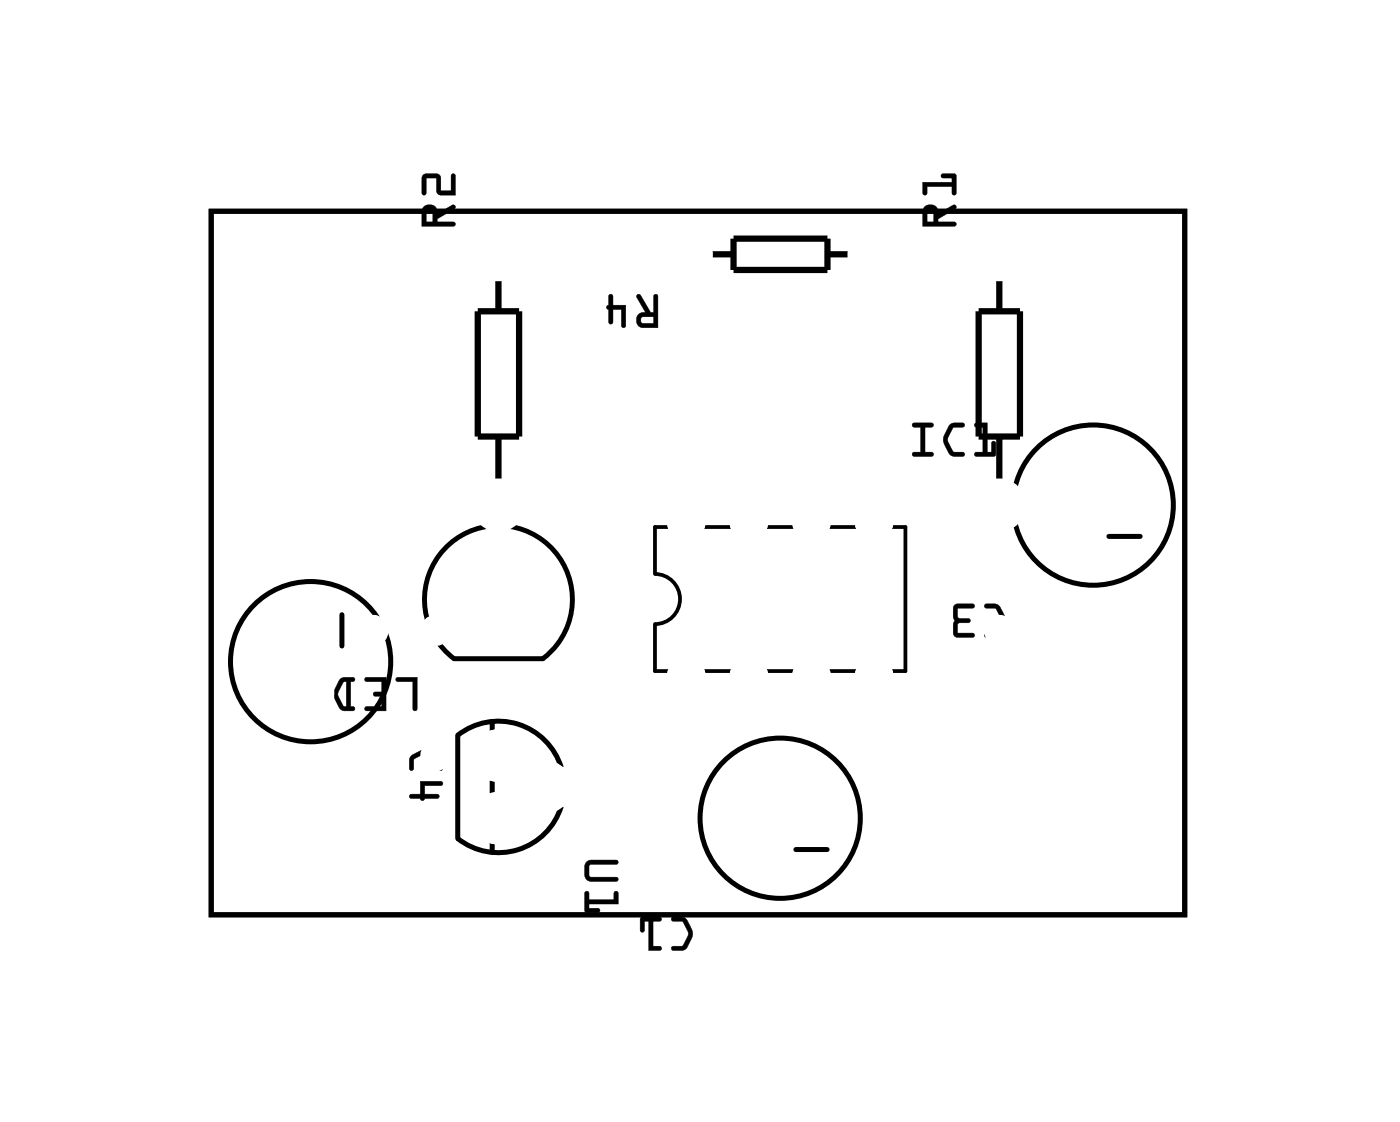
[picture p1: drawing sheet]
<svg xmlns="http://www.w3.org/2000/svg" width="57mm" height="46mm" viewBox="0 0 57 46" stroke-linecap="round" stroke-linejoin="round" font-family="sans-serif">
<g fill="none" stroke="#000" stroke-width=".2">
<path d="M8.6 8.6h39.5v28.5h-39.5zM13.9 24.9v1.3M18.4 26.7a3 3 0 0 1-.4-4.4 3 3 0 0 1 4.4 0 3 3 0 0 1-.4 4.4h-3.6M20 29.3v.4M20 31.6v.6M20 34.2v.4M22.8 31.1a2.67 2.67 0 0 0-4.2-1.3v4.2a2.67 2.67 0 0 0 4.2-1.3M32.3 34.5h1.3M45 21.8h1.3"/>
<circle cx="12.6" cy="26.8" r="3.3"/>
<circle cx="31.7" cy="33.2" r="3.3"/>
<circle cx="44.4" cy="20.5" r="3.3"/>
</g>
<path d="M8.6 8.6h39.5v28.5h-39.5z" fill="none" stroke="#000" stroke-width=".04"/>
<path d="M26.6 21.4h10.1v5.8h-10.1v-1.9a1.02 1.02 0 0 0 1-1 1.02 1.02 0 0 0-1-1z" fill="none" stroke="#000" stroke-width=".15"/>
<path d="M19.4 12.6h1.7v5.1h-1.7zM20.2 11.3v1.3M20.2 17.7v1.8M28.8 10.3h1M29.8 9.7h3.8v1.2h-3.8zM33.6 10.3h.9M39.7 12.6h1.7v5.1h-1.7zM40.5 11.3v1.3M40.5 17.7v1.8" fill="none" stroke="#000" stroke-width=".25"/>
<g fill="#000">
<path d="M17.2 8.4a.32 .32 0 0 1 .4-.1 .32 .32 0 0 1 .1 .4l.7-.4 .1 .1-.8 .5v.1h.7l.1 .1-1.4 .1zM17.3 8.5v.5h.3v-.5zM17.2 7.1h.6l.1 .1v.5h.4v-.6h.1l.1 .8h-.7l-.1-.7h-.4v.6l-.1 .1z"/>
<path d="M17.2 8.4a.32 .32 0 0 1 .4-.1 .32 .32 0 0 1 .1 .4l.6-.4a.1 .1 0 0 1 .2 0 .11 .11 0 0 1-.1 .2l-.7 .4v.1h.7a.1 .1 0 0 1 .1 .1 .1 .1 0 0 1-.1 .1h-1.3v-.6zM17.2 8.4l-.1 .8 1.4-.1-.1-.1h-.7v-.1l.7-.4v-.2l-.7 .4a.31 .31 0 0 0-.1-.4 .31 .31 0 0 0-.4 .1zM17.3 8.5v.5h.3l-.1-.5zM17.3 8.5h.3v.5h-.3zM17.2 7.1h.6l.1 .6h.4v-.6a.1 .1 0 0 1 .1-.1 .1 .1 0 0 1 .1 .1v.8h-.7l-.1-.7h-.4v.6a.1 .1 0 0 1-.1 .1 .1 .1 0 0 1-.1-.1zM17.2 7.1v.8l.1-.1v-.6h.4l.1 .7h.7l-.1-.8h-.1v.6h-.4v-.5l-.1-.1z"/>
<path d="M25.8 12h.2l.4 .7h.1v-.7l.1-.1 .1 .1v1.3h-.6a.31 .31 0 0 1-.3-.4 .31 .31 0 0 1 .4-.2zM26 12.9l.1 .2h.4v-.3zM24.7 12h.2v.4h.5l-.1 .9-.1-.1v-.6h-.3v.5h-.2v-.5l-.1-.1 .1-.1z"/>
<path d="M25.8 12h.2l.4 .7h.1v-.7a.1 .1 0 0 1 .1-.1 .1 .1 0 0 1 .1 .1v1.3h-.6a.32 .32 0 0 1-.3-.4 .32 .32 0 0 1 .4-.2l-.4-.6zM25.9 12l-.1 .1 .4 .6a.31 .31 0 0 0-.4 .2 .31 .31 0 0 0 .3 .4h.6v-1.3l-.1-.1-.1 .1v.7h-.1l-.4-.7zM26 12.9l.1 .2h.4v-.3zM26 12.9l.5-.1v.3h-.4zM24.7 12h.2v.4h.5v.8a.1 .1 0 0 1-.1 .1 .1 .1 0 0 1-.1-.1v-.6h-.3v.5a.1 .1 0 0 1-.1 .1 .1 .1 0 0 1-.1-.1v-.5a.09 .09 0 0 1-.1-.1 .09 .09 0 0 1 .1-.1zM24.7 12v.4l-.1 .1h.1v.6h.2v-.6h.3v.7l.1 .1 .1-.9h-.5v-.4z"/>
<path d="M37 17.2l.8-.1a.1 .1 0 0 1 .1 .1 .1 .1 0 0 1-.1 .1h-.3v1h.3a.1 .1 0 0 1 .1 .1 .1 .1 0 0 1-.1 .1h-.7a.1 .1 0 0 1-.1-.1 .1 .1 0 0 1 .1-.1h.3v-1h-.3zM37 17.2l.1 .1h.3v1l-.3 .1-.1 .1h.8v-.1l-.3-.1v-1h.3l.1-.1zM38.5 17.2l.5-.1a.1 .1 0 0 1 .1 .1 .1 .1 0 0 1-.1 .1h-.3l-.2 .5 .2 .5h.3a.1 .1 0 0 1 .1 .1 .1 .1 0 0 1-.1 .1h-.4l-.3-.5v-.3zM38.5 17.2l-.2 .5a.83 .83 0 0 0 .4 .8h.3l.1-.1-.4-.1-.2-.4v-.2l.2-.4h.4v-.1h-.4zM39.5 17.2l.6-.1v1.2h.1v-.3a.1 .1 0 0 1 .1-.1 .1 .1 0 0 1 .1 .1v.5h-.8a.1 .1 0 0 1-.1-.1 .1 .1 0 0 1 .1-.1h.3v-1h-.3zM39.6 17.2v.1h.3v1l-.3 .1-.1 .1h.8v-.6l-.1 .1v.3h-.2l.1-1.1z"/>
<path d="M37 17.2h.9l-.1 .1h-.3v1h.3v.2h-.8l.1-.2h.3v-1h-.3zM38.5 17.2h.2h.4v.1h-.4l-.3 .5 .3 .5h.4v.2h-.1a.6 .6 0 0 1-.7-.6v-.2zM39.6 17.2h.5v1.1h.1v-.4h.1v.6h-.8l.1-.2h.3v-1h-.3z"/>
<path d="M37.5 8.4a.32 .32 0 0 1 .4-.1 .32 .32 0 0 1 .2 .4l.6-.4 .1 .1-.7 .5v.1h.6l.1 .1-1.4 .1zM37.6 8.5v.5h.3v-.5zM37.4 7.4h1.2v-.2h-.4v-.1h.5l.1 .8h-.2v-.3h-1v.3h-.1z"/>
<path d="M37.5 8.4a.32 .32 0 0 1 .4-.1 .32 .32 0 0 1 .2 .4l.6-.4a.1 .1 0 0 1 .1 0 .1 .1 0 0 1 0 .2l-.7 .4v.1h.6a.1 .1 0 0 1 .1 .1 .1 .1 0 0 1-.1 .1h-1.3v-.6zM37.5 8.4l-.1 .8 1.4-.1-.1-.1h-.7v-.1l.8-.4-.1-.2-.7 .4a.31 .31 0 0 0-.1-.4 .31 .31 0 0 0-.4 .1zM37.6 8.5v.5h.3v-.5zM37.6 8.5h.3v.5h-.3zM37.4 7.4h1.2v-.2h-.3a.1 .1 0 0 1-.1-.1 .1 .1 0 0 1 .1-.1l.5 .1v.7a.1 .1 0 0 1-.1 .1 .1 .1 0 0 1-.1-.1v-.2h-1v.2a.1 .1 0 0 1-.1 .1 .1 .1 0 0 1-.1-.1zM37.4 7.4l.1 .5h.1v-.3h1v.3h.2l-.1-.8h-.5v.1h.4v.2z"/>
<path d="M16.1 27.5h.8v1.3l-.2-.1v-1.1h-.6zM14.8 27.5h.9v1.3h-.9l.1-.1h.6v-.5h-.3h-.1l.1-.1h.3v-.5h-.7zM13.8 27.6l.5-.1 .1 .1h-.2v1.1h.2v.1h-.6a.8 .8 0 0 1 0-1.2zM13.9 27.7l-.2 .5 .2 .4 .2 .1v-1.1zM12.3 27.5h.8v.1h-.3v1.1h.3v.1h-.5v-1.2h-.2v.4l-.1 .1z"/>
<path d="M16.1 27.5h.8v1.2a.1 .1 0 0 1-.1 .1 .1 .1 0 0 1-.1-.1v-1.1h-.6zM16.1 27.5v.1h.7v1.1l.1 .1v-1.3zM14.8 27.5h.9v1.3h-.8a.1 .1 0 0 1-.1-.1 .1 .1 0 0 1 .1-.1l.6 .1v-.5l-.3 .1a.1 .1 0 0 1-.1-.1 .1 .1 0 0 1 .1-.1h.3v-.5h-.7zM14.8 27.5l.1 .1h.6v.5h-.3l-.1 .1h.1h.3v.5h-.6l-.1 .1h.9v-1.3zM13.8 27.6l.5-.1a.1 .1 0 0 1 .1 .1 .1 .1 0 0 1-.1 .1l-.1-.1v1.1l.1-.1a.1 .1 0 0 1 .1 .1 .1 .1 0 0 1-.1 .1h-.5l-.2-.5-.1-.2zM13.8 27.6l-.2 .4v.3l.3 .5h.4l.1-.1h-.2v-1.1h.1l.1-.1h-.4zM13.9 27.7l-.2 .5 .2 .4 .2 .1v-1.1zM13.9 27.7l.2-.1v1.1l-.2-.1-.2-.4zM12.3 27.5h.8a.1 .1 0 0 1 0 .1 .1 .1 0 0 1 0 .1l-.3-.1v1.1l.3-.1a.1 .1 0 0 1 0 .1 .1 .1 0 0 1 0 .1h-.5v-1.2h-.2l.1 .4a.1 .1 0 0 1-.1 .1 .1 .1 0 0 1-.1-.1zM12.3 27.5v.6l.1-.1v-.4h.2v1.2h.5v-.1h-.3v-1.1h.3v-.1z"/>
<path d="M16.7 30.6l.5-.2h.3l.4 .3 .1 .5h-.2v-.4l-.5-.2-.5 .2v.4h-.1l-.1-.4zM17.1 31.7h.8v.2h-.7v.3h.6v.2h-.6l-.1 .1v-.1h-.5l.1-.2h.4z"/>
<path d="M16.7 30.6l.5-.2h.3l.4 .3 .1 .5a.1 .1 0 0 1-.1 .1 .1 .1 0 0 1-.1-.1v-.4l-.5-.2-.5 .2v.4a.1 .1 0 0 1-.1 .1 .1 .1 0 0 1-.1-.1zM16.7 30.7l-.1 .1 .1 .4h.1v-.4l.5-.2 .5 .2v.4h.1v-.5l-.4-.3a.77 .77 0 0 0-.8 .3zM17 31.7h.9a.1 .1 0 0 1 .1 .1 .1 .1 0 0 1-.1 .1h-.7v.3h.5a.1 .1 0 0 1 .1 .1 .1 .1 0 0 1-.1 .1h-.5a.09 .09 0 0 1-.1 .1 .09 .09 0 0 1 0-.1h-.4a.1 .1 0 0 1-.1-.1 .1 .1 0 0 1 .1-.1h.4zM17.1 31.7v.5h-.4l-.1 .2h.5v.1l.1-.1h.6v-.2h-.6v-.3h.7v-.2z"/>
<path d="M23.8 35l.2-.1h1l.1 .1-.1 .1h-1.1v.4l.1 .1h1l.1 .1h-1.2l-.2-.2zM23.7 36.2h.2v.3h1v-.3h.1l.1 .5h-1.2v.1h.4v.2h-.5z"/>
<path d="M23.8 35l.2-.1h1a.1 .1 0 0 1 .1 .1 .1 .1 0 0 1-.1 .1h-1h-.1l.1 .5h1a.1 .1 0 0 1 .1 .1 .1 .1 0 0 1-.1 .1l-1.1-.1-.2-.2zM23.8 35l-.1 .5 .2 .2h1.2l-.1-.1h-1l-.1-.1v-.4h1.1l.1-.1-.1-.1h-1zM23.7 36.2h.2v.3h1v-.3a.1 .1 0 0 1 .1-.1 .1 .1 0 0 1 .1 .1v.5h-1.2v.1h.4a.1 .1 0 0 1 0 .1 .1 .1 0 0 1 0 .1h-.6zM23.8 36.2v.8h.5v-.1l-.4-.1v-.1h1.2l-.1-.5h-.1v.3h-1v-.3z"/>
<path d="M27.3 37.2a.6 .6 0 0 1 .8 .6v.3l-.3 .4h-.5v-.1h.4l.2-.5-.2-.5h-.4zM26 37.2h.8v.2h-.3v1h.3v.1l-.5 .1v-1.2h-.2v.4h-.1z"/>
<path d="M27.3 37.2h.5l.3 .7-.2 .6-.6 .1a.1 .1 0 0 1-.1-.1 .1 .1 0 0 1 .1-.1h.4l.2-.5-.2-.5h-.4zM27.3 37.2v.2h.4l.2 .5-.2 .5h-.4v.1h.5l.3-.4a.83 .83 0 0 0-.4-.9zM26 37.2h.8a.1 .1 0 0 1 0 .1 .1 .1 0 0 1 0 .1h-.3v1h.3a.1 .1 0 0 1 0 .1 .1 .1 0 0 1 0 .1h-.5v-1.2h-.2l.1 .3a.1 .1 0 0 1-.1 .1 .1 .1 0 0 1-.1-.1zM26 37.2v.6h.1v-.4h.2v1.2l.5-.1v-.1h-.3v-1h.3v-.2z"/>
<path d="M40 24.5a.6 .6 0 0 1 .8 .6v.3l-.3 .4h-.5v-.1h.4l.2-.5-.2-.5h-.4zM38.7 24.5h.8v.2h-.7l.1 .4h.4l.1 .1-.1 .1h-.4l-.1 .4h.7v.1l-.7 .1-.1-.2z"/>
<path d="M40 24.5h.5l.3 .7-.2 .6-.6 .1a.1 .1 0 0 1-.1-.1 .1 .1 0 0 1 .1-.1h.4l.2-.5-.2-.5h-.4zM40 24.5v.2h.4l.2 .5-.2 .5h-.4v.1h.5l.3-.4a.83 .83 0 0 0-.4-.9zM38.7 24.5h.8a.1 .1 0 0 1 0 .1 .1 .1 0 0 1 0 .1h-.7l.1 .4h.4a.1 .1 0 0 1 .1 .1 .1 .1 0 0 1-.1 .1h-.4l-.1 .4h.7a.1 .1 0 0 1 0 .1 .1 .1 0 0 1 0 .1h-.7l-.1-.2zM38.7 24.6v1.1l.1 .1h.7v-.1h-.7l.1-.4 .4-.1h.1l-.1-.1h-.4l-.1-.4h.7v-.2z"/>
</g>
<circle cx="27.8" cy="28.1" r=".53" fill="#fff"/>
<circle cx="27.8" cy="28.1" r=".53" fill="none" stroke="#fff" stroke-width=".51"/>
<path d="M27.4 27a.66 .66 0 0 1 .7-.2 .66 .66 0 0 1 .4 .6v1.4a.66 .66 0 0 1-.7 .6 .66 .66 0 0 1-.6-.6v-1.4zM27.4 28.1a.41 .41 0 0 0 .8 0 .41 .41 0 0 0-.8 0z" fill="#fff"/>
<g fill="none" stroke="#fff" stroke-width=".25">
<path d="M27.4 27a.66 .66 0 0 1 .7-.2 .66 .66 0 0 1 .4 .6v1.4a.66 .66 0 0 1-.7 .6 .66 .66 0 0 1-.6-.6v-1.4z"/>
<circle cx="27.8" cy="28.1" r=".41"/>
</g>
<circle cx="30.4" cy="28.1" r=".53" fill="#fff"/>
<circle cx="30.4" cy="28.1" r=".53" fill="none" stroke="#fff" stroke-width=".51"/>
<path d="M29.9 27a.66 .66 0 0 1 .7-.2 .66 .66 0 0 1 .4 .6v1.4a.66 .66 0 0 1-.6 .6 .66 .66 0 0 1-.7-.6v-1.4zM30 28.1a.41 .41 0 0 0 .8 0 .41 .41 0 0 0-.8 0z" fill="#fff"/>
<g fill="none" stroke="#fff" stroke-width=".25">
<path d="M29.9 27a.66 .66 0 0 1 .7-.2 .66 .66 0 0 1 .4 .6v1.4a.66 .66 0 0 1-.6 .6 .66 .66 0 0 1-.7-.6v-1.4z"/>
<circle cx="30.4" cy="28.1" r=".41"/>
</g>
<circle cx="30.4" cy="20.5" r=".53" fill="#fff"/>
<circle cx="30.4" cy="20.5" r=".53" fill="none" stroke="#fff" stroke-width=".51"/>
<path d="M29.9 19.4a.66 .66 0 0 1 .7-.2 .66 .66 0 0 1 .4 .6v1.3a.66 .66 0 0 1-.6 .7 .66 .66 0 0 1-.7-.7v-1.3zM30 20.5a.41 .41 0 0 0 .8 0 .41 .41 0 0 0-.8 0z" fill="#fff"/>
<g fill="none" stroke="#fff" stroke-width=".25">
<path d="M29.9 19.4a.66 .66 0 0 1 .7-.2 .66 .66 0 0 1 .4 .6v1.3a.66 .66 0 0 1-.6 .7 .66 .66 0 0 1-.7-.7v-1.3z"/>
<circle cx="30.4" cy="20.5" r=".41"/>
</g>
<circle cx="27.8" cy="20.5" r=".53" fill="#fff"/>
<circle cx="27.8" cy="20.5" r=".53" fill="none" stroke="#fff" stroke-width=".51"/>
<path d="M27.4 19.4a.66 .66 0 0 1 .7-.2 .66 .66 0 0 1 .4 .6v1.3a.66 .66 0 0 1-.7 .7 .66 .66 0 0 1-.6-.7v-1.3zM27.4 20.5a.41 .41 0 0 0 .8 0 .41 .41 0 0 0-.8 0z" fill="#fff"/>
<g fill="none" stroke="#fff" stroke-width=".25">
<path d="M27.4 19.4a.66 .66 0 0 1 .7-.2 .66 .66 0 0 1 .4 .6v1.3a.66 .66 0 0 1-.7 .7 .66 .66 0 0 1-.6-.7v-1.3z"/>
<circle cx="27.8" cy="20.5" r=".41"/>
</g>
<circle cx="32.9" cy="28.1" r=".53" fill="#fff"/>
<circle cx="32.9" cy="28.1" r=".53" fill="none" stroke="#fff" stroke-width=".51"/>
<path d="M32.5 27a.66 .66 0 0 1 .7-.2 .66 .66 0 0 1 .4 .6v1.4a.66 .66 0 0 1-.7 .6 .66 .66 0 0 1-.6-.6v-1.4zM32.5 28.1a.41 .41 0 0 0 .8 0 .41 .41 0 0 0-.8 0z" fill="#fff"/>
<g fill="none" stroke="#fff" stroke-width=".25">
<path d="M32.5 27a.66 .66 0 0 1 .7-.2 .66 .66 0 0 1 .4 .6v1.4a.66 .66 0 0 1-.7 .6 .66 .66 0 0 1-.6-.6v-1.4z"/>
<circle cx="32.9" cy="28.1" r=".41"/>
</g>
<circle cx="35.5" cy="28.1" r=".53" fill="#fff"/>
<circle cx="35.5" cy="28.1" r=".53" fill="none" stroke="#fff" stroke-width=".51"/>
<path d="M35 27a.66 .66 0 0 1 .7-.2 .66 .66 0 0 1 .4 .6v1.4a.66 .66 0 0 1-.6 .6 .66 .66 0 0 1-.7-.6v-1.4zM35.1 28.1a.41 .41 0 0 0 .8 0 .41 .41 0 0 0-.8 0z" fill="#fff"/>
<g fill="none" stroke="#fff" stroke-width=".25">
<path d="M35 27a.66 .66 0 0 1 .7-.2 .66 .66 0 0 1 .4 .6v1.4a.66 .66 0 0 1-.6 .6 .66 .66 0 0 1-.7-.6v-1.4z"/>
<circle cx="35.5" cy="28.1" r=".41"/>
</g>
<circle cx="32.9" cy="20.5" r=".53" fill="#fff"/>
<circle cx="32.9" cy="20.5" r=".53" fill="none" stroke="#fff" stroke-width=".51"/>
<path d="M32.5 19.4a.66 .66 0 0 1 .7-.2 .66 .66 0 0 1 .4 .6v1.3a.66 .66 0 0 1-.7 .7 .66 .66 0 0 1-.6-.7v-1.3zM32.5 20.5a.41 .41 0 0 0 .8 0 .41 .41 0 0 0-.8 0z" fill="#fff"/>
<g fill="none" stroke="#fff" stroke-width=".25">
<path d="M32.5 19.4a.66 .66 0 0 1 .7-.2 .66 .66 0 0 1 .4 .6v1.3a.66 .66 0 0 1-.7 .7 .66 .66 0 0 1-.6-.7v-1.3z"/>
<circle cx="32.9" cy="20.5" r=".41"/>
</g>
<circle cx="35.5" cy="20.5" r=".53" fill="#fff"/>
<circle cx="35.5" cy="20.5" r=".53" fill="none" stroke="#fff" stroke-width=".51"/>
<path d="M35 19.4a.66 .66 0 0 1 .7-.2 .66 .66 0 0 1 .4 .6v1.3a.66 .66 0 0 1-.6 .7 .66 .66 0 0 1-.7-.7v-1.3zM35.1 20.5a.41 .41 0 0 0 .8 0 .41 .41 0 0 0-.8 0z" fill="#fff"/>
<g fill="none" stroke="#fff" stroke-width=".25">
<path d="M35 19.4a.66 .66 0 0 1 .7-.2 .66 .66 0 0 1 .4 .6v1.3a.66 .66 0 0 1-.6 .7 .66 .66 0 0 1-.7-.7v-1.3z"/>
<circle cx="35.5" cy="20.5" r=".41"/>
</g>
<circle cx="27.8" cy="28.1" r=".53" fill="#fff"/>
<circle cx="27.8" cy="28.1" r=".53" fill="none" stroke="#fff" stroke-width=".51"/>
<path d="M27.4 27a.66 .66 0 0 1 .7-.2 .66 .66 0 0 1 .4 .6v1.4a.66 .66 0 0 1-.7 .6 .66 .66 0 0 1-.6-.6v-1.4zM27.4 28.1a.41 .41 0 0 0 .8 0 .41 .41 0 0 0-.8 0z" fill="#fff"/>
<g fill="none" stroke="#fff" stroke-width=".25">
<path d="M27.4 27a.66 .66 0 0 1 .7-.2 .66 .66 0 0 1 .4 .6v1.4a.66 .66 0 0 1-.7 .6 .66 .66 0 0 1-.6-.6v-1.4z"/>
<circle cx="27.8" cy="28.1" r=".41"/>
</g>
<circle cx="30.4" cy="28.1" r=".53" fill="#fff"/>
<circle cx="30.4" cy="28.1" r=".53" fill="none" stroke="#fff" stroke-width=".51"/>
<path d="M29.9 27a.66 .66 0 0 1 .7-.2 .66 .66 0 0 1 .4 .6v1.4a.66 .66 0 0 1-.6 .6 .66 .66 0 0 1-.7-.6v-1.4zM30 28.1a.41 .41 0 0 0 .8 0 .41 .41 0 0 0-.8 0z" fill="#fff"/>
<g fill="none" stroke="#fff" stroke-width=".25">
<path d="M29.9 27a.66 .66 0 0 1 .7-.2 .66 .66 0 0 1 .4 .6v1.4a.66 .66 0 0 1-.6 .6 .66 .66 0 0 1-.7-.6v-1.4z"/>
<circle cx="30.4" cy="28.1" r=".41"/>
</g>
<circle cx="30.4" cy="20.5" r=".53" fill="#fff"/>
<circle cx="30.4" cy="20.5" r=".53" fill="none" stroke="#fff" stroke-width=".51"/>
<path d="M29.9 19.4a.66 .66 0 0 1 .7-.2 .66 .66 0 0 1 .4 .6v1.3a.66 .66 0 0 1-.6 .7 .66 .66 0 0 1-.7-.7v-1.3zM30 20.5a.41 .41 0 0 0 .8 0 .41 .41 0 0 0-.8 0z" fill="#fff"/>
<g fill="none" stroke="#fff" stroke-width=".25">
<path d="M29.9 19.4a.66 .66 0 0 1 .7-.2 .66 .66 0 0 1 .4 .6v1.3a.66 .66 0 0 1-.6 .7 .66 .66 0 0 1-.7-.7v-1.3z"/>
<circle cx="30.4" cy="20.5" r=".41"/>
</g>
<circle cx="27.8" cy="20.5" r=".53" fill="#fff"/>
<circle cx="27.8" cy="20.5" r=".53" fill="none" stroke="#fff" stroke-width=".51"/>
<path d="M27.4 19.4a.66 .66 0 0 1 .7-.2 .66 .66 0 0 1 .4 .6v1.3a.66 .66 0 0 1-.7 .7 .66 .66 0 0 1-.6-.7v-1.3zM27.4 20.5a.41 .41 0 0 0 .8 0 .41 .41 0 0 0-.8 0z" fill="#fff"/>
<g fill="none" stroke="#fff" stroke-width=".25">
<path d="M27.4 19.4a.66 .66 0 0 1 .7-.2 .66 .66 0 0 1 .4 .6v1.3a.66 .66 0 0 1-.7 .7 .66 .66 0 0 1-.6-.7v-1.3z"/>
<circle cx="27.8" cy="20.5" r=".41"/>
</g>
<circle cx="32.9" cy="28.1" r=".53" fill="#fff"/>
<circle cx="32.9" cy="28.1" r=".53" fill="none" stroke="#fff" stroke-width=".51"/>
<path d="M32.5 27a.66 .66 0 0 1 .7-.2 .66 .66 0 0 1 .4 .6v1.4a.66 .66 0 0 1-.7 .6 .66 .66 0 0 1-.6-.6v-1.4zM32.5 28.1a.41 .41 0 0 0 .8 0 .41 .41 0 0 0-.8 0z" fill="#fff"/>
<g fill="none" stroke="#fff" stroke-width=".25">
<path d="M32.5 27a.66 .66 0 0 1 .7-.2 .66 .66 0 0 1 .4 .6v1.4a.66 .66 0 0 1-.7 .6 .66 .66 0 0 1-.6-.6v-1.4z"/>
<circle cx="32.9" cy="28.1" r=".41"/>
</g>
<circle cx="35.5" cy="28.1" r=".53" fill="#fff"/>
<circle cx="35.5" cy="28.1" r=".53" fill="none" stroke="#fff" stroke-width=".51"/>
<path d="M35 27a.66 .66 0 0 1 .7-.2 .66 .66 0 0 1 .4 .6v1.4a.66 .66 0 0 1-.6 .6 .66 .66 0 0 1-.7-.6v-1.4zM35.1 28.1a.41 .41 0 0 0 .8 0 .41 .41 0 0 0-.8 0z" fill="#fff"/>
<g fill="none" stroke="#fff" stroke-width=".25">
<path d="M35 27a.66 .66 0 0 1 .7-.2 .66 .66 0 0 1 .4 .6v1.4a.66 .66 0 0 1-.6 .6 .66 .66 0 0 1-.7-.6v-1.4z"/>
<circle cx="35.5" cy="28.1" r=".41"/>
</g>
<circle cx="32.9" cy="20.5" r=".53" fill="#fff"/>
<circle cx="32.9" cy="20.5" r=".53" fill="none" stroke="#fff" stroke-width=".51"/>
<path d="M32.5 19.4a.66 .66 0 0 1 .7-.2 .66 .66 0 0 1 .4 .6v1.3a.66 .66 0 0 1-.7 .7 .66 .66 0 0 1-.6-.7v-1.3zM32.5 20.5a.41 .41 0 0 0 .8 0 .41 .41 0 0 0-.8 0z" fill="#fff"/>
<g fill="none" stroke="#fff" stroke-width=".25">
<path d="M32.5 19.4a.66 .66 0 0 1 .7-.2 .66 .66 0 0 1 .4 .6v1.3a.66 .66 0 0 1-.7 .7 .66 .66 0 0 1-.6-.7v-1.3z"/>
<circle cx="32.9" cy="20.5" r=".41"/>
</g>
<circle cx="35.5" cy="20.5" r=".53" fill="#fff"/>
<circle cx="35.5" cy="20.5" r=".53" fill="none" stroke="#fff" stroke-width=".51"/>
<path d="M35 19.4a.66 .66 0 0 1 .7-.2 .66 .66 0 0 1 .4 .6v1.3a.66 .66 0 0 1-.6 .7 .66 .66 0 0 1-.7-.7v-1.3zM35.1 20.5a.41 .41 0 0 0 .8 0 .41 .41 0 0 0-.8 0z" fill="#fff"/>
<g fill="none" stroke="#fff" stroke-width=".25">
<path d="M35 19.4a.66 .66 0 0 1 .7-.2 .66 .66 0 0 1 .4 .6v1.3a.66 .66 0 0 1-.6 .7 .66 .66 0 0 1-.7-.7v-1.3z"/>
<circle cx="35.5" cy="20.5" r=".41"/>
</g>
<circle cx="20.2" cy="20.5" r=".7" fill="#fff"/>
<circle cx="20.2" cy="20.5" r=".7" fill="none" stroke="#fff" stroke-width=".76" stroke-linecap="butt"/>
<circle cx="20.2" cy="10.3" r=".7" fill="#fff"/>
<circle cx="20.2" cy="10.3" r=".7" fill="none" stroke="#fff" stroke-width=".76" stroke-linecap="butt"/>
<circle cx="40.5" cy="20.5" r=".7" fill="#fff"/>
<circle cx="40.5" cy="20.5" r=".7" fill="none" stroke="#fff" stroke-width=".76" stroke-linecap="butt"/>
<circle cx="40.5" cy="10.3" r=".7" fill="#fff"/>
<circle cx="40.5" cy="10.3" r=".7" fill="none" stroke="#fff" stroke-width=".76" stroke-linecap="butt"/>
<circle cx="35.5" cy="10.3" r=".7" fill="#fff"/>
<circle cx="35.5" cy="10.3" r=".7" fill="none" stroke="#fff" stroke-width=".76" stroke-linecap="butt"/>
<circle cx="27.8" cy="10.3" r=".7" fill="#fff"/>
<circle cx="27.8" cy="10.3" r=".7" fill="none" stroke="#fff" stroke-width=".76" stroke-linecap="butt"/>
<circle cx="32.9" cy="33.2" r=".59" fill="#fff"/>
<circle cx="32.9" cy="33.2" r=".59" fill="none" stroke="#fff" stroke-width=".73" stroke-linecap="butt"/>
<circle cx="30.4" cy="33.2" r=".59" fill="#fff"/>
<circle cx="30.4" cy="33.2" r=".59" fill="none" stroke="#fff" stroke-width=".73" stroke-linecap="butt"/>
<path d="M29.6 32.4h1.6v1.6h-1.6zM30 33.2a.35 .35 0 0 0 .7 0 .35 .35 0 0 0-.7 0z" fill="#fff"/>
<g fill="none" stroke="#fff" stroke-width=".25">
<path d="M29.6 32.4h1.6v1.6h-1.6z"/>
<circle cx="30.4" cy="33.2" r=".35"/>
</g>
<circle cx="32.9" cy="33.2" r=".59" fill="#fff"/>
<circle cx="32.9" cy="33.2" r=".59" fill="none" stroke="#fff" stroke-width=".73" stroke-linecap="butt"/>
<circle cx="30.4" cy="33.2" r=".59" fill="#fff"/>
<circle cx="30.4" cy="33.2" r=".59" fill="none" stroke="#fff" stroke-width=".73" stroke-linecap="butt"/>
<path d="M29.6 32.4h1.6v1.6h-1.6zM30 33.2a.35 .35 0 0 0 .7 0 .35 .35 0 0 0-.7 0z" fill="#fff"/>
<g fill="none" stroke="#fff" stroke-width=".25">
<path d="M29.6 32.4h1.6v1.6h-1.6z"/>
<circle cx="30.4" cy="33.2" r=".35"/>
</g>
<path d="M39.8 32.5h1.5v1.4h-1.5z" fill="#fff"/>
<path d="M39.8 32.5h1.5v1.4h-1.5z" fill="none" stroke="#fff" stroke-width=".76" stroke-linecap="butt"/>
<circle cx="40.5" cy="33.2" r=".74" fill="#fff"/>
<circle cx="40.5" cy="33.2" r=".74" fill="none" stroke="#fff" stroke-width=".76" stroke-linecap="butt"/>
<circle cx="40.5" cy="30.6" r=".74" fill="#fff"/>
<circle cx="40.5" cy="30.6" r=".74" fill="none" stroke="#fff" stroke-width=".76" stroke-linecap="butt"/>
<path d="M39.8 32.5h1.5v1.4h-1.5z" fill="#fff"/>
<path d="M39.8 32.5h1.5v1.4h-1.5z" fill="none" stroke="#fff" stroke-width=".76" stroke-linecap="butt"/>
<circle cx="40.5" cy="33.2" r=".74" fill="#fff"/>
<circle cx="40.5" cy="33.2" r=".74" fill="none" stroke="#fff" stroke-width=".76" stroke-linecap="butt"/>
<circle cx="40.5" cy="30.6" r=".74" fill="#fff"/>
<circle cx="40.5" cy="30.6" r=".74" fill="none" stroke="#fff" stroke-width=".76" stroke-linecap="butt"/>
<circle cx="25.3" cy="28.1" r=".35" fill="#fff"/>
<circle cx="25.3" cy="28.1" r=".35" fill="none" stroke="#fff" stroke-width=".55"/>
<circle cx="40.5" cy="25.6" r=".35" fill="#fff"/>
<circle cx="40.5" cy="25.6" r=".35" fill="none" stroke="#fff" stroke-width=".55"/>
<circle cx="45.6" cy="20.5" r=".59" fill="#fff"/>
<circle cx="45.6" cy="20.5" r=".59" fill="none" stroke="#fff" stroke-width=".73" stroke-linecap="butt"/>
<circle cx="43.1" cy="20.5" r=".59" fill="#fff"/>
<circle cx="43.1" cy="20.5" r=".59" fill="none" stroke="#fff" stroke-width=".73" stroke-linecap="butt"/>
<path d="M42.3 19.7h1.6v1.6h-1.6zM42.7 20.5a.35 .35 0 0 0 .7 0 .35 .35 0 0 0-.7 0z" fill="#fff"/>
<g fill="none" stroke="#fff" stroke-width=".25">
<path d="M42.3 19.7h1.6v1.6h-1.6z"/>
<circle cx="43.1" cy="20.5" r=".35"/>
</g>
<circle cx="45.6" cy="20.5" r=".59" fill="#fff"/>
<circle cx="45.6" cy="20.5" r=".59" fill="none" stroke="#fff" stroke-width=".73" stroke-linecap="butt"/>
<circle cx="43.1" cy="20.5" r=".59" fill="#fff"/>
<circle cx="43.1" cy="20.5" r=".59" fill="none" stroke="#fff" stroke-width=".73" stroke-linecap="butt"/>
<path d="M42.3 19.7h1.6v1.6h-1.6zM42.7 20.5a.35 .35 0 0 0 .7 0 .35 .35 0 0 0-.7 0z" fill="#fff"/>
<g fill="none" stroke="#fff" stroke-width=".25">
<path d="M42.3 19.7h1.6v1.6h-1.6z"/>
<circle cx="43.1" cy="20.5" r=".35"/>
</g>
<circle cx="45.6" cy="25.6" r=".35" fill="#fff"/>
<circle cx="45.6" cy="25.6" r=".35" fill="none" stroke="#fff" stroke-width=".55"/>
<circle cx="20.2" cy="30.6" r=".67" fill="#fff"/>
<circle cx="20.2" cy="30.6" r=".67" fill="none" stroke="#fff" stroke-width=".79" stroke-linecap="butt"/>
<circle cx="22.1" cy="31.9" r=".67" fill="#fff"/>
<circle cx="22.1" cy="31.9" r=".67" fill="none" stroke="#fff" stroke-width=".79" stroke-linecap="butt"/>
<circle cx="20.2" cy="33.2" r=".67" fill="#fff"/>
<circle cx="20.2" cy="33.2" r=".67" fill="none" stroke="#fff" stroke-width=".79" stroke-linecap="butt"/>
<circle cx="20.2" cy="30.6" r=".67" fill="#fff"/>
<circle cx="20.2" cy="30.6" r=".67" fill="none" stroke="#fff" stroke-width=".79" stroke-linecap="butt"/>
<circle cx="22.1" cy="31.9" r=".67" fill="#fff"/>
<circle cx="22.1" cy="31.9" r=".67" fill="none" stroke="#fff" stroke-width=".79" stroke-linecap="butt"/>
<circle cx="20.2" cy="33.2" r=".67" fill="#fff"/>
<circle cx="20.2" cy="33.2" r=".67" fill="none" stroke="#fff" stroke-width=".79" stroke-linecap="butt"/>
<circle cx="20.2" cy="23.1" r=".6" fill="#fff"/>
<circle cx="20.2" cy="23.1" r=".6" fill="none" stroke="#fff" stroke-width=".65" stroke-linecap="butt"/>
<path d="M19.6 22.5h1.2v1.2h-1.2z" fill="#fff"/>
<path d="M19.6 22.5h1.2v1.2h-1.2z" fill="none" stroke="#fff" stroke-width=".65" stroke-linecap="butt"/>
<circle cx="20.2" cy="25.6" r=".6" fill="#fff"/>
<circle cx="20.2" cy="25.6" r=".6" fill="none" stroke="#fff" stroke-width=".65" stroke-linecap="butt"/>
<circle cx="20.2" cy="35.7" r=".35" fill="#fff"/>
<circle cx="20.2" cy="35.7" r=".35" fill="none" stroke="#fff" stroke-width=".55"/>
<circle cx="12.6" cy="25.6" r=".59" fill="#fff"/>
<circle cx="12.6" cy="25.6" r=".59" fill="none" stroke="#fff" stroke-width=".73" stroke-linecap="butt"/>
<circle cx="12.6" cy="28.1" r=".59" fill="#fff"/>
<circle cx="12.6" cy="28.1" r=".59" fill="none" stroke="#fff" stroke-width=".73" stroke-linecap="butt"/>
<path d="M11.8 27.3h1.6v1.6h-1.6zM12.3 28.1a.35 .35 0 0 0 .7 0 .35 .35 0 0 0-.7 0z" fill="#fff"/>
<g fill="none" stroke="#fff" stroke-width=".25">
<path d="M11.8 27.3h1.6v1.6h-1.6z"/>
<circle cx="12.6" cy="28.1" r=".35"/>
</g>
<circle cx="12.6" cy="25.6" r=".59" fill="#fff"/>
<circle cx="12.6" cy="25.6" r=".59" fill="none" stroke="#fff" stroke-width=".73" stroke-linecap="butt"/>
<circle cx="12.6" cy="28.1" r=".59" fill="#fff"/>
<circle cx="12.6" cy="28.1" r=".59" fill="none" stroke="#fff" stroke-width=".73" stroke-linecap="butt"/>
<path d="M11.8 27.3h1.6v1.6h-1.6zM12.3 28.1a.35 .35 0 0 0 .7 0 .35 .35 0 0 0-.7 0z" fill="#fff"/>
<g fill="none" stroke="#fff" stroke-width=".25">
<path d="M11.8 27.3h1.6v1.6h-1.6z"/>
<circle cx="12.6" cy="28.1" r=".35"/>
</g>
<circle cx="15.1" cy="25.6" r=".35" fill="#fff"/>
<circle cx="15.1" cy="25.6" r=".35" fill="none" stroke="#fff" stroke-width=".55"/>
<circle cx="15.1" cy="30.6" r=".35" fill="#fff"/>
<circle cx="15.1" cy="30.6" r=".35" fill="none" stroke="#fff" stroke-width=".55"/>
<circle cx="17.7" cy="30.6" r=".35" fill="#fff"/>
<circle cx="17.7" cy="30.6" r=".35" fill="none" stroke="#fff" stroke-width=".55"/>
<circle cx="17.7" cy="25.6" r=".35" fill="#fff"/>
<circle cx="17.7" cy="25.6" r=".35" fill="none" stroke="#fff" stroke-width=".55"/>
<circle cx="15.1" cy="10.3" r=".35" fill="#fff"/>
<circle cx="15.1" cy="10.3" r=".35" fill="none" stroke="#fff" stroke-width=".55"/>
</svg>
